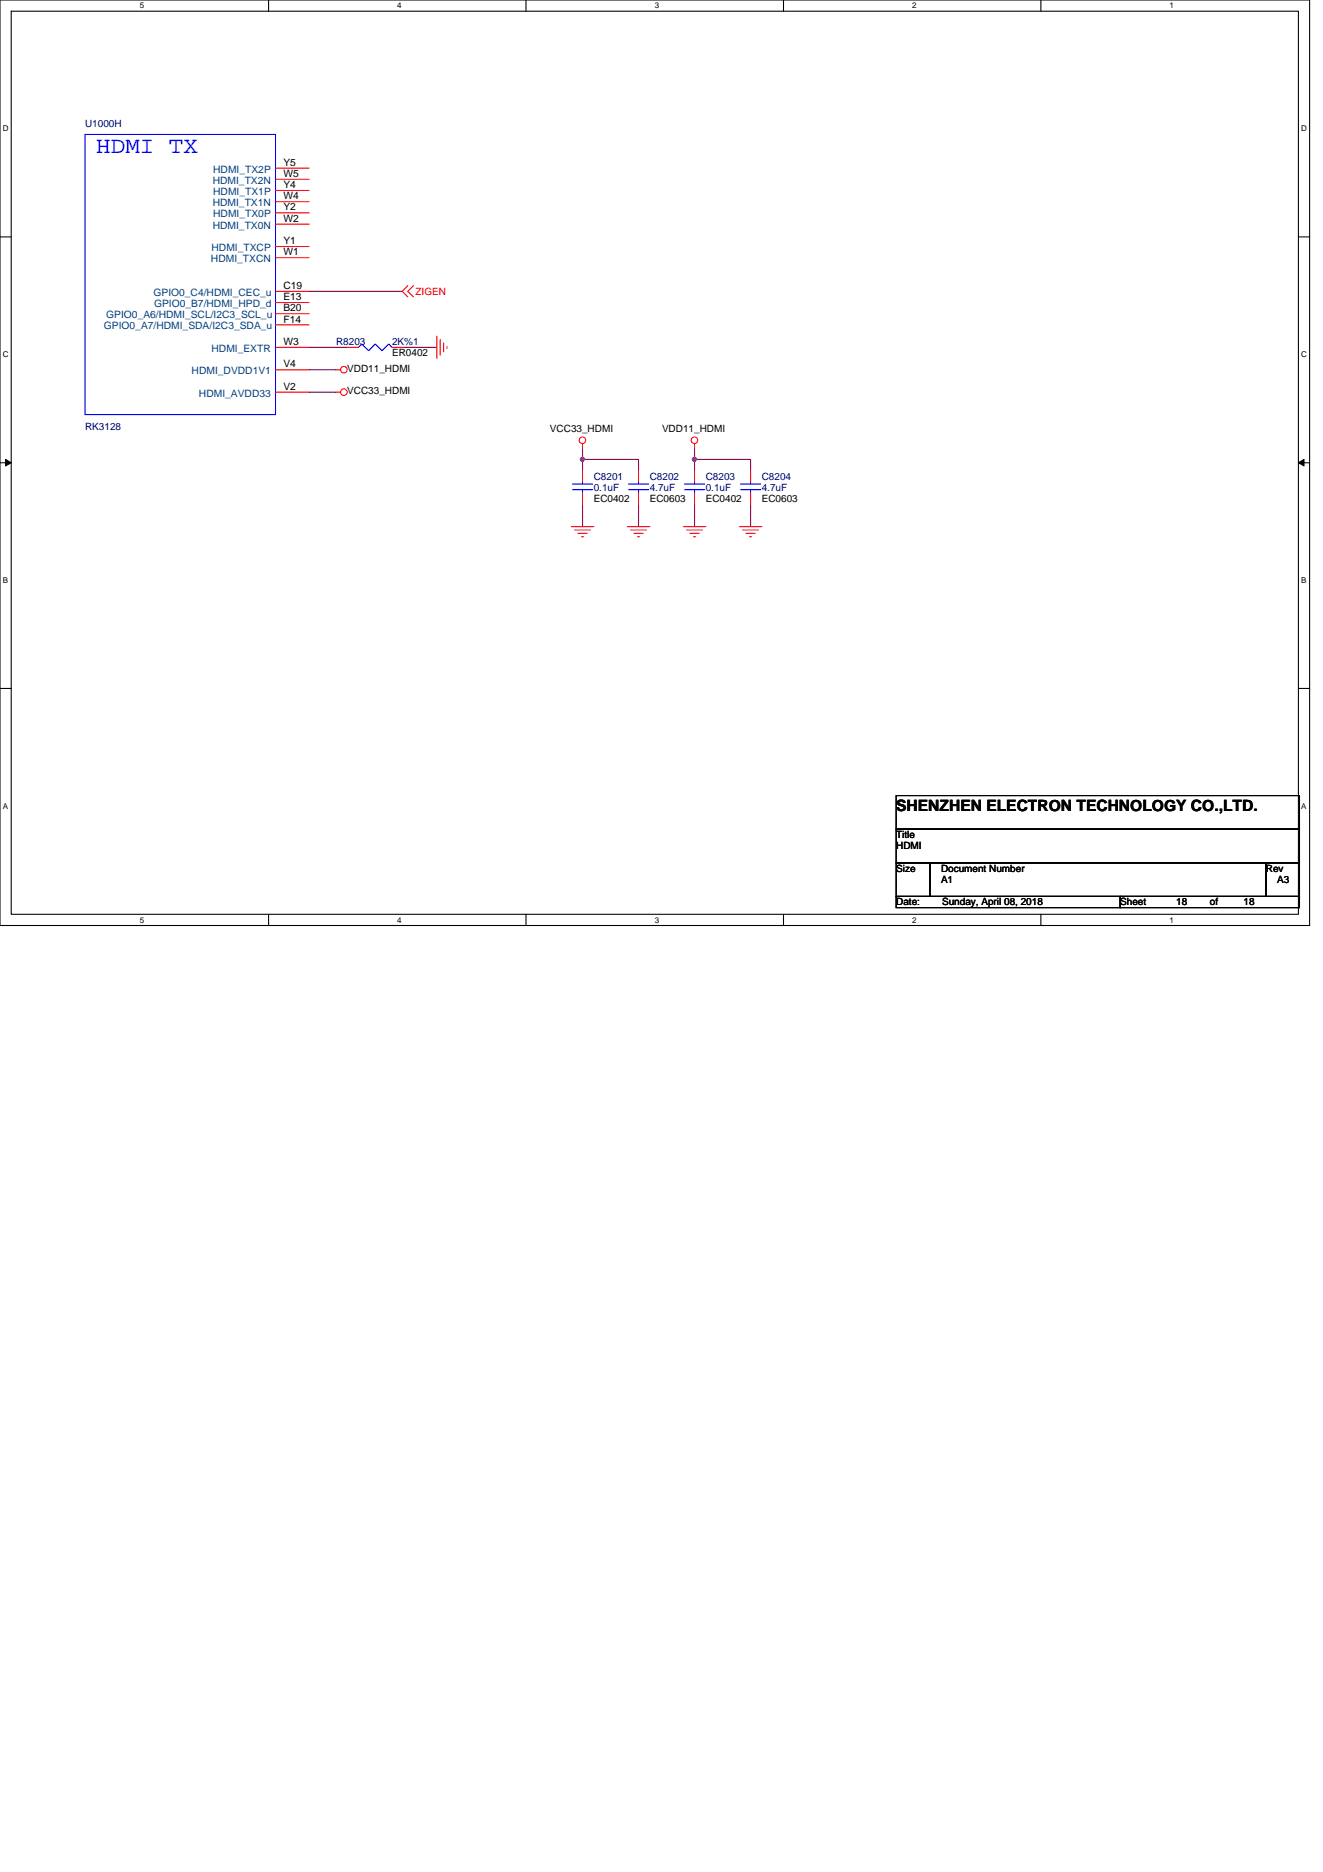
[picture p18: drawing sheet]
<svg xmlns="http://www.w3.org/2000/svg" width="210mm" height="297mm" viewBox="0 0 210 297" stroke-linecap="round" stroke-linejoin="round" font-family="sans-serif">
<defs><g id="words">
<text font-size="3.7" fill="#00f" x="15.3" y="24.3">HDMI TX</text>
<text font-size="2.5" x="142.2" y="128.7">SHENZHEN ELECTRON TECHNOLOGY CO.,LTD.</text>
<g font-size="1.6" fill="#000080">
<text x="13.5" y="20.1">U1000H</text>
<text x="53.3" y="54.8">R8203</text>
<text x="62.2" y="54.8">2K%1</text>
<text x="13.5" y="68.3">RK3128</text>
<text x="94.2" y="76.1">C8201</text>
<text x="94.2" y="77.9">0.1uF</text>
<text x="103.1" y="76.1">C8202</text>
<text x="103.1" y="77.9">4.7uF</text>
<text x="112" y="76.1">C8203</text>
<text x="112" y="77.9">0.1uF</text>
<text x="120.9" y="76.1">C8204</text>
<text x="120.9" y="77.9">4.7uF</text>
</g>
<g font-size="1.6" fill="#004080">
<text x="33.8" y="29.2">HDMI_TX2N</text>
<text x="33.8" y="27.4">HDMI_TX2P</text>
<text x="33.8" y="32.7">HDMI_TX1N</text>
<text x="33.8" y="34.5">HDMI_TX0P</text>
<text x="33.8" y="30.9">HDMI_TX1P</text>
<text x="33.5" y="41.6">HDMI_TXCN</text>
<text x="33.6" y="39.8">HDMI_TXCP</text>
<text x="33.8" y="36.3">HDMI_TX0N</text>
<text x="24.4" y="46.9">GPIO0_C4/HDMI_CEC_u</text>
<text x="16.5" y="52.3">GPIO0_A7/HDMI_SDA/I2C3_SDA_u</text>
<text x="16.9" y="50.5">GPIO0_A6/HDMI_SCL/I2C3_SCL_u</text>
<text x="24.4" y="48.7">GPIO0_B7/HDMI_HPD_d</text>
<text x="30.4" y="59.4">HDMI_DVDD1V1</text>
<text x="33.6" y="55.8">HDMI_EXTR</text>
<text x="31.6" y="62.9">HDMI_AVDD33</text>
</g>
<g font-size="1.6">
<text x="45" y="29.8">Y4</text>
<text x="45" y="26.3">Y5</text>
<text x="45" y="28.1">W5</text>
<text x="45" y="33.4">Y2</text>
<text x="45" y="35.2">W2</text>
<text x="45" y="31.6">W4</text>
<text x="45" y="40.5">W1</text>
<text x="45" y="38.7">Y1</text>
<text x="45" y="47.6">E13</text>
<text x="45" y="45.8">C19</text>
<text x="45" y="49.4">B20</text>
<text x="45" y="51.2">F14</text>
<text x="45" y="54.7">W3</text>
<text x="45" y="58.3">V4</text>
<text x="55.1" y="59">VDD11_HDMI</text>
<text x="62.2" y="56.5">ER0402</text>
<text x="45" y="61.8">V2</text>
<text x="55.1" y="62.6">VCC33_HDMI</text>
<text x="87.3" y="68.6">VCC33_HDMI</text>
<text x="105.1" y="68.6">VDD11_HDMI</text>
<text x="94.2" y="79.7">EC0402</text>
<text x="103.1" y="79.7">EC0603</text>
<text x="112" y="79.7">EC0402</text>
<text x="120.9" y="79.7">EC0603</text>
<text x="142.2" y="134.8">HDMI</text>
<text x="142.2" y="133">Title</text>
<text x="142.2" y="138.3">Size</text>
<text x="142.2" y="143.7">Date:</text>
<text x="149.4" y="138.3">Document Number</text>
<text x="149.4" y="140.1">A1</text>
<text x="149.5" y="143.7">Sunday, April 08, 2018</text>
<text x="177.8" y="143.7">Sheet</text>
<text x="186.7" y="143.7">18</text>
<text x="192" y="143.7">of</text>
<text x="197.4" y="143.7">18</text>
<text x="200.9" y="138.3">Rev</text>
<text x="202.7" y="140.1">A3</text>
</g>
<text font-size="1.6" fill="#f00" x="66" y="46.8">ZIGEN</text>
<g font-size="1.3">
<text x="22.2" y="1.3">5</text>
<text x="63.1" y="1.3">4</text>
<text x="103.9" y="1.3">3</text>
<text x="144.8" y="1.3">2</text>
<text x="185.6" y="1.3">1</text>
<text x=".4" y="20.8">D</text>
<text x="206.5" y="20.8">D</text>
<text x=".4" y="56.6">C</text>
<text x="206.5" y="56.6">C</text>
<text x=".4" y="92.5">B</text>
<text x="206.5" y="92.5">B</text>
<text x=".4" y="128.3">A</text>
<text x="206.5" y="128.3">A</text>
<text x="22.2" y="146.4">5</text>
<text x="63.1" y="146.4">4</text>
<text x="103.9" y="146.4">3</text>
<text x="144.8" y="146.4">2</text>
<text x="185.6" y="146.4">1</text>
</g>
</g></defs>
<path d="M0 0h207.9v146.9h-207.9zM1.8 1.8h204.3v143.3h-204.3z" fill="none" stroke="#000" stroke-width=".17"/>
<g fill="#fff">
<path d="M22.2 .2h.7v1.4h-.7z"/>
<path d="M22.2 145.3h.7v1.4h-.7z"/>
</g>
<path d="M42.6 0v1.8M42.6 145.1v1.8" fill="none" stroke="#000" stroke-width=".17"/>
<g fill="#fff">
<path d="M63.1 .2h.7v1.4h-.7z"/>
<path d="M63.1 145.3h.7v1.4h-.7z"/>
</g>
<path d="M83.5 0v1.8M83.5 145.1v1.8" fill="none" stroke="#000" stroke-width=".17"/>
<g fill="#fff">
<path d="M103.9 .2h.7v1.4h-.7z"/>
<path d="M103.9 145.3h.7v1.4h-.7z"/>
</g>
<path d="M124.4 0v1.8M124.4 145.1v1.8" fill="none" stroke="#000" stroke-width=".17"/>
<g fill="#fff">
<path d="M144.8 .2h.7v1.4h-.7z"/>
<path d="M144.8 145.3h.7v1.4h-.7z"/>
</g>
<path d="M165.2 0v1.8M165.2 145.1v1.8" fill="none" stroke="#000" stroke-width=".17"/>
<g fill="#fff">
<path d="M185.6 .2h.7v1.4h-.7z"/>
<path d="M185.6 145.3h.7v1.4h-.7z"/>
<path d="M.4 19.7h1v1.4h-1z"/>
<path d="M206.5 19.7h.9v1.4h-.9z"/>
<path d="M.4 55.5h1v1.4h-1z"/>
<path d="M206.5 55.5h.9v1.4h-.9z"/>
</g>
<path d="M0 37.6h1.8M206.1 37.6h1.8" fill="none" stroke="#000" stroke-width=".17"/>
<g fill="#fff">
<path d="M.4 91.3h.9v1.5h-.9z"/>
<path d="M206.5 91.3h.9v1.5h-.9z"/>
</g>
<path d="M0 73.4h1.8M206.1 73.4h1.8" fill="none" stroke="#000" stroke-width=".17"/>
<path d="M.9 72.9l.9 .5-.9 .5zM206.1 73.4l.9-.5v1z" fill="#000" stroke="#000" stroke-width=".16"/>
<g fill="#fff">
<path d="M.4 127.1h.9v1.5h-.9z"/>
<path d="M206.5 127.1h.9v1.5h-.9z"/>
</g>
<path d="M0 109.2h1.8M206.1 109.2h1.8M142.2 126.2h64v5.4h-64zM142.2 131.6h64v5.3h-64zM142.2 136.9h5.4v5.3h-5.4zM147.6 136.9h53.3v5.3h-53.3zM200.9 136.9h5.3v5.3h-5.3zM142.2 142.2h35.6v1.8h-35.6zM177.8 142.2h28.4v1.8h-28.4z" fill="none" stroke="#000" stroke-width=".17"/>
<g fill="none" stroke="#800040" stroke-width=".17">
<path d="M49.1 46.2h14.7M49.1 55.1h6M49.1 58.7h4.2M64 55.1h5.3M49.1 62.2h4.2M92.5 72.9h8.8v1.8M92.5 71.1v1.8M92.5 72.9v1.8M110.2 71.1v1.8M110.2 72.9v1.8M110.2 72.9h8.9v1.8M92.5 80v3.6"/>
<path d="M101.3 80v3.6M110.2 80v3.6M119.1 80v3.6"/>
</g>
<g fill="#f0f" stroke="#f0f" stroke-width=".17">
<circle cx="110.2" cy="72.9" r=".35"/>
<circle cx="92.4" cy="72.9" r=".35"/>
</g>
<g fill="none" stroke="#f00" stroke-width=".17">
<path d="M43.7 39.1h5.4M43.7 35.6h5.4M43.7 33.8h5.4M43.7 32h5.4M43.7 30.2h5.4M43.7 28.4h5.4M43.7 26.7h5.4M43.7 40.9h5.4M43.7 46.2h5.4M43.7 48h5.4M43.7 49.8h5.4M43.7 51.6h5.4"/>
<path d="M43.7 55.1h5.4M43.7 58.7h5.4M53.3 58.7h.8M55.1 55.1h1.8M62.2 55.1h1.8M64.7 45.3l-.9 .9 .9 .9M65.6 45.3l-.9 .9 .9 .9M69.3 53.3v3.6M69.9 53.9v2.5M70.4 54.4v1.4M71 54.9v.4M43.7 62.2h5.4"/>
<path d="M53.3 62.2h.8M92.5 74.7v1.8M92.5 78.2v1.8M92.5 70.4v.7M101.3 74.7v1.8M101.3 78.2v1.8M110.2 70.4v.7M110.2 74.7v1.8M110.2 78.2v1.8M119.1 74.7v1.8M119.1 78.2v1.8M90.7 83.6h3.5"/>
<path d="M91.2 84.1h2.5M91.7 84.6h1.5M92.3 85.2h.3M99.6 83.6h3.5M100.1 84.1h2.5M100.6 84.6h1.5M101.2 85.2h.3M108.5 83.6h3.5M109 84.1h2.5M109.5 84.6h1.5M110.1 85.2h.3M117.3 83.6h3.6"/>
<path d="M117.9 84.1h2.5M118.4 84.6h1.4M119 85.2h.3"/>
<circle cx="54.6" cy="58.7" r=".52"/>
<circle cx="54.6" cy="62.2" r=".52"/>
<circle cx="92.4" cy="69.9" r=".52"/>
<circle cx="110.2" cy="69.9" r=".52"/>
</g>
<g fill="none" stroke="#00f" stroke-width=".17">
<path d="M13.5 21.3h30.2v44.5h-30.2zM56.9 55.1l.5-.5 1.1 1 1.1-1 1 1 1.1-1 .5 .5M90.8 77.7h3.3M90.8 76.8h3.3M92.5 76.5v.3M92.5 77.7v.5M99.7 77.7h3.3M99.7 76.8h3.3M101.3 76.5v.3M101.3 77.7v.5M108.6 77.7h3.2M108.6 76.8h3.2"/>
<path d="M110.2 76.5v.3M110.2 77.7v.5M117.5 77.7h3.2M117.5 76.8h3.2M119.1 76.5v.3M119.1 77.7v.5"/>
</g>
<use href="#words"/>
</svg>
